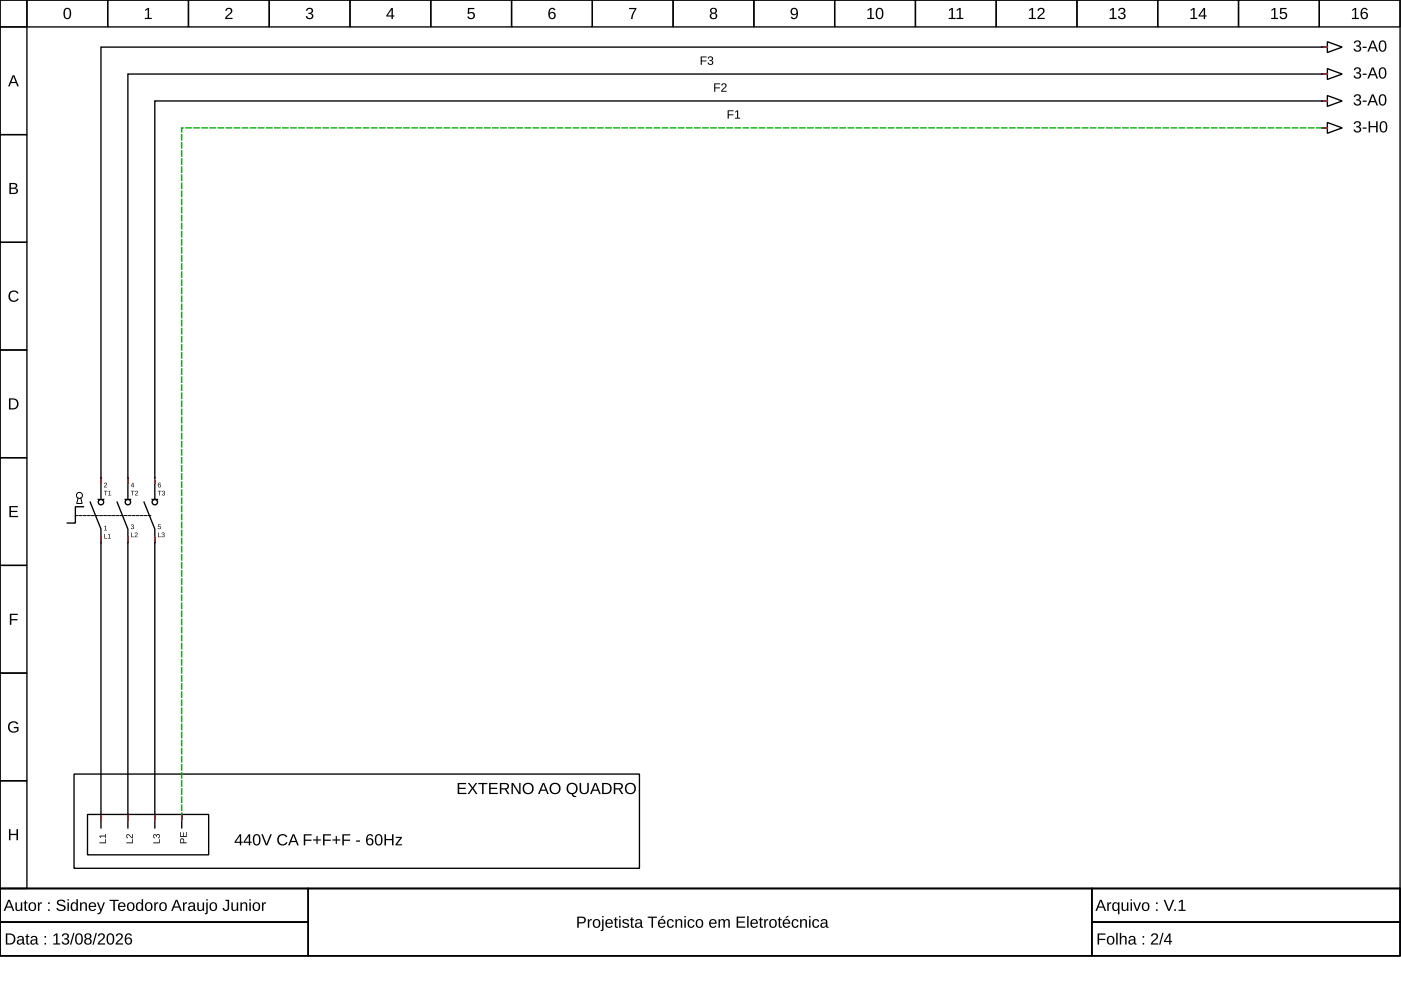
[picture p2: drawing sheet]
<svg xmlns="http://www.w3.org/2000/svg" width="297mm" height="210mm" viewBox="0 0 297 210" stroke-linecap="round" stroke-linejoin="round" font-family="sans-serif">
<g fill="none" stroke="#000" stroke-width=".29">
<path d="M0 0h296.8v188.4h-296.8zM0 0h5.7v5.7h-5.7zM5.7 0h17.1v5.7h-17.1zM22.8 0h17.2v5.7h-17.2zM40 0h17.1v5.7h-17.1zM57.1 0h17.1v5.7h-17.1zM74.2 0h17.1v5.7h-17.1zM91.3 0h17.2v5.7h-17.2zM108.5 0h17.1v5.7h-17.1zM125.6 0h17.1v5.7h-17.1zM142.7 0h17.1v5.7h-17.1zM159.8 0h17.2v5.7h-17.2z"/>
<path d="M177 0h17.1v5.7h-17.1zM194.1 0h17.1v5.7h-17.1zM211.2 0h17.1v5.7h-17.1zM228.3 0h17.2v5.7h-17.2zM245.5 0h17.1v5.7h-17.1zM262.6 0h17.1v5.7h-17.1zM279.7 0h17.1v5.7h-17.1zM0 5.7h5.7v22.8h-5.7zM280.3 15.7h-253.2v85.6M280.3 10h-258.9v95.6M280.6 15.7h.8M280.6 10h.8"/>
<path d="M281.4 14.6l3.2 1.1-3.2 1.1zM281.4 8.8l3.2 1.2-3.2 1.1zM0 28.5h5.7v22.9h-5.7zM280.3 21.4h-247.5v79.9M280.6 21.4h.8M280.6 27.1h.8M281.4 20.3l3.2 1.1-3.2 1.1zM281.4 26l3.2 1.1-3.2 1.2zM0 51.4h5.7v22.8h-5.7zM0 74.2h5.7v22.8h-5.7zM0 97h5.7v22.9h-5.7zM0 119.9h5.7v22.8h-5.7z"/>
<path d="M17.7 107.4h-1.7v3.5h-1.7M19.1 106.5l2.3 5.7v63.3M20.8 105.9h1.2M24.8 106.5l2.3 5.7v63.3M26.5 105.9h1.2M27.1 101.6v4M30.5 106.5l2.3 5.7v63.3M32.3 105.9h1.1M32.8 101.8v3.8M0 142.7h5.7v22.8h-5.7zM0 165.5h5.7v22.9h-5.7zM15.7 164.1h119.9v20h-119.9z"/>
<path d="M18.6 172.7h25.6v8.5h-25.6zM38.5 172.7v2.8M0 188.4h296.8v14.3h-296.8zM0 188.4h65.4v7.1h-65.4zM0 195.5h65.4v7.2h-65.4zM65.4 188.4h166.1v14.3h-166.1zM231.5 188.4h65.3v7.1h-65.3zM231.5 195.5h65.3v7.2h-65.3z"/>
<circle cx="21.4" cy="106.5" r=".57"/>
<circle cx="27.1" cy="106.5" r=".57"/>
<circle cx="32.8" cy="106.5" r=".57"/>
</g>
<g fill="#000">
<path d="M30.8 2.1l.5-.4h.3v2.1h.6v.2h-1.5v-.2h.6v-1.8l-.5 .4zM48 1.8a.76 .76 0 0 1 1.2 .2 .76 .76 0 0 1-.5 1.1l-.6 .7h1.2v.2h-1.6l.1-.4 .5-.5a.7 .7 0 0 0 .4-1.2l-.5 .1-.1 .3h-.3zM65.1 1.8a.69 .69 0 0 1 1-.1 .69 .69 0 0 1 0 1.1h-.2a.67 .67 0 0 1 .5 .9 .67 .67 0 0 1-1 .4l-.5-.5-.1-.2h.3a.48 .48 0 0 0 .7 .4 .48 .48 0 0 0 .2-.7l-.6-.1v-.3a.46 .46 0 0 0 .6-.2 .46 .46 0 0 0-.3-.6 .46 .46 0 0 0-.5 .4h-.3zM99.2 1.7h1.4v.2h-1.1v.8a.81 .81 0 0 1 1 .2 .81 .81 0 0 1-.1 1.1 .81 .81 0 0 1-1.1-.1l-.2-.4h.3a.53 .53 0 0 0 .8 .2 .53 .53 0 0 0 0-.8 .53 .53 0 0 0-.8 .1h-.3zM133.4 1.7h1.5l-.6 1.5-.2 .8h-.3l.1-.6 .7-1.5h-1.2zM2.1 61.9a1.18 1.18 0 0 1 1.8 .3l-.3 .1a.87 .87 0 0 0-1.3-.1 .87 .87 0 0 0 .1 1.3 .87 .87 0 0 0 1.3-.2l.3 .1a1.21 1.21 0 0 1-1.8 .4 1.21 1.21 0 0 1-.1-1.9zM2 107.3h1.8v.3h-1.5v.7h1.4v.3h-1.4v.8h1.5v.2h-1.8zM22.2 102.4a.33 .33 0 0 1 .5 .2 .33 .33 0 0 1-.3 .4l-.2 .2 .5 .1h-.7l.5-.5a.2 .2 0 0 0 0-.4 .19 .19 0 0 0-.3 .2h-.1zM22.1 111.6l.4-.1v.9l.2 .1h-.6l.2-.1v-.8l-.2 .2zM27.9 111.3a.28 .28 0 0 1 .4-.1 .28 .28 0 0 1-.1 .5 .26 .26 0 0 1 .2 .3 .26 .26 0 0 1-.3 .2l-.4-.3 .4 .2a.18 .18 0 0 0 .2-.2 .18 .18 0 0 0-.3-.2v-.1a.19 .19 0 0 0 .3-.1 .19 .19 0 0 0-.2-.2 .19 .19 0 0 0-.2 .1h-.1zM33.5 111.2h.6l-.5 .1v.3a.34 .34 0 0 1 .5 .2 .34 .34 0 0 1-.2 .4 .34 .34 0 0 1-.4-.2l.3 .1a.26 .26 0 0 0 .1-.4 .26 .26 0 0 0-.4 0zM2.1 130.1h1.7v.3h-1.4v.9h1.3v.2h-1.3v1h-.3z"/>
<path d="M2 153.2a1.23 1.23 0 0 1 1.9 .3l-.3 .1a.9 .9 0 0 0-1.3-.2 .9 .9 0 0 0-.2 1.2 1 1 0 0 0 1.5 .2v-.4h-.7v-.3h1v.8a1.29 1.29 0 0 1-1.8 .2 1.29 1.29 0 0 1-.1-1.9zM1.9 175.8h.3v1h1.3v-1h.3v2.3h-.3v-1h-1.3v1h-.3z"/>
<path d="M2.7 16h.3l1 2.3h-.3l-.3-.7h-1.1l-.2 .7h-.4zM2.9 16.2l-.5 1.2h.9z"/>
<path d="M13.8 1.8a.88 .88 0 0 1 1 .1 .88 .88 0 0 1 .3 1 .88 .88 0 0 1-.8 1.2 .88 .88 0 0 1-.8-1.2v-.7zM14 2a1.59 1.59 0 0 0 .1 1.8h.2a1.09 1.09 0 0 0 .4-1.5l-.3-.4z"/>
<path d="M83 1.7h.3v1.6h.3v.2h-.3v.5h-.3v-.5h-1.1v-.2zM83 2l-.8 1.3h.8z"/>
<path d="M116.6 1.8a.74 .74 0 0 1 1.2 .3l-.3 .1a.49 .49 0 0 0-.7-.3 .49 .49 0 0 0-.2 .6l-.1 .3a.77 .77 0 0 1 1.2 0 .77 .77 0 0 1-.1 1.2 .77 .77 0 0 1-1.1-.2l-.2-.5v-.8zM116.5 3.3a.5 .5 0 0 0 1 0 .5 .5 0 0 0-1 0z"/>
<path d="M148.6 12h1.2v.2h-1v.6h1v.2h-1v.7h-.2zM150.2 12.1a.5 .5 0 0 1 .8 0 .5 .5 0 0 1-.2 .7 .52 .52 0 0 1 .3 .8 .52 .52 0 0 1-.8 .1l-.3-.4h.2a.36 .36 0 0 0 .5 .3 .36 .36 0 0 0 .2-.6l-.5-.1v-.2a.34 .34 0 0 0 .5-.1 .34 .34 0 0 0-.2-.5 .34 .34 0 0 0-.4 .3h-.3z"/>
<path d="M151.4 17.7h1.3v.2h-1v.6h.9v.2h-.9v.7h-.3zM153.1 17.8a.57 .57 0 0 1 .9 .1 .57 .57 0 0 1-.3 .8l-.6 .6h1v.1h-1.2l.1-.2 .5-.5a.38 .38 0 0 0 .3-.6 .38 .38 0 0 0-.6-.1l-.3 .1z"/>
<path d="M150.7 1.8a.7 .7 0 0 1 1-.1 .7 .7 0 0 1 .1 1l-.2 .1a.69 .69 0 0 1 .4 .9 .69 .69 0 0 1-1 .4 .64 .64 0 0 1-.5-.6 .64 .64 0 0 1 .4-.7l-.3-.4zM150.8 2.3a.45 .45 0 0 0 .9 0 .45 .45 0 0 0-.9 0zM150.8 3.4a.5 .5 0 0 0 1 0 .5 .5 0 0 0-1 0z"/>
<path d="M167.8 1.9a.86 .86 0 0 1 1.1-.1 .86 .86 0 0 1 .3 1 .9 .9 0 0 1-.3 1.1 .9 .9 0 0 1-1.1 0l-.1-.3 .2-.1a.5 .5 0 0 0 .7 .3 .5 .5 0 0 0 .3-.6v-.3a.76 .76 0 0 1-1.2 .1 .76 .76 0 0 1 .1-1.1zM168 2a.54 .54 0 0 0 .1 .9 .54 .54 0 0 0 .8-.3 .54 .54 0 0 0-.5-.7z"/>
<path d="M184 2.1l.5-.4h.3v2.1h.6v.2h-1.5v-.2h.6v-1.8l-.5 .4zM186 1.8a.88 .88 0 0 1 1 .1 .88 .88 0 0 1 .3 1 .88 .88 0 0 1-.8 1.2 .88 .88 0 0 1-.8-1.2v-.7zM186.2 2a1.59 1.59 0 0 0 .1 1.8h.2a1.09 1.09 0 0 0 .4-1.5l-.3-.4z"/>
<path d="M201.2 2.1l.6-.4h.2v2.1h.6v.2h-1.5v-.2h.6v-1.8l-.5 .4zM202.9 2.1l.5-.4h.3v2.1h.6v.2h-1.5v-.2h.6v-1.8l-.5 .4z"/>
<path d="M218.2 2.1l.6-.4h.2v2.1h.6v.2h-1.5v-.2h.6v-1.8l-.5 .4zM220.2 1.8a.76 .76 0 0 1 1.2 .2 .76 .76 0 0 1-.4 1.1l-.7 .7h1.2v.2h-1.6l.1-.4 .6-.5a.7 .7 0 0 0 .3-1.2l-.5 .1-.1 .3h-.3z"/>
<path d="M235.3 2.1l.6-.4h.3v2.1h.5v.2h-1.4v-.2h.6v-1.8l-.6 .4zM237.3 1.8a.69 .69 0 0 1 1-.1 .69 .69 0 0 1 0 1.1h-.2a.67 .67 0 0 1 .5 .9 .67 .67 0 0 1-1 .4l-.5-.5-.1-.2h.3a.48 .48 0 0 0 .7 .4 .48 .48 0 0 0 .2-.7l-.6-.1v-.3a.46 .46 0 0 0 .7-.2 .46 .46 0 0 0-.4-.6 .46 .46 0 0 0-.5 .4h-.3z"/>
<path d="M252.5 2.1l.5-.4h.3v2.1h.6v.2h-1.5v-.2h.6v-1.8l-.5 .4zM255.2 1.7h.3v1.6h.3v.2h-.3v.5h-.3v-.5h-1.1v-.2zM255.2 2l-.8 1.3h.8z"/>
<path d="M269.6 2.1l.5-.4h.3v2.1h.6v.2h-1.5v-.2h.6v-1.8l-.5 .4zM271.4 1.7h1.4v.2h-1.1v.8a.81 .81 0 0 1 1.1 .2 .81 .81 0 0 1-.2 1.1 .81 .81 0 0 1-1.1-.1l-.2-.4h.3a.53 .53 0 0 0 .8 .2 .53 .53 0 0 0 .1-.8 .53 .53 0 0 0-.8 .1h-.3z"/>
<path d="M286.7 2.1l.6-.4h.2v2.1h.6v.2h-1.5v-.2h.6v-1.8l-.5 .4zM288.8 1.8a.74 .74 0 0 1 1.2 .3l-.3 .1a.49 .49 0 0 0-.6-.3 .49 .49 0 0 0-.3 .6v.3a.77 .77 0 0 1 1.1 0 .77 .77 0 0 1-.1 1.2 .77 .77 0 0 1-1.1-.2l-.2-.5v-.8zM288.7 3.3a.5 .5 0 0 0 1 0 .5 .5 0 0 0-1 0z"/>
<path d="M287.3 14.4a.69 .69 0 0 1 1 0 .69 .69 0 0 1 0 1h-.3a.67 .67 0 0 1 .6 .9 .67 .67 0 0 1-1 .4l-.6-.5v-.1l.3-.1a.48 .48 0 0 0 .6 .4 .48 .48 0 0 0 .2-.7l-.6-.1v-.3a.46 .46 0 0 0 .7-.2 .46 .46 0 0 0-.3-.6 .46 .46 0 0 0-.6 .4h-.3zM288.9 15.6h.8v.3h-.8zM290.9 14.3h.3l1 2.4h-.4l-.2-.7h-1.1l-.3 .7h-.3zM291 14.5l-.4 1.2h.9zM292.7 14.4a.88 .88 0 0 1 1 .1 .88 .88 0 0 1 .2 1 .88 .88 0 0 1-.8 1.2 .88 .88 0 0 1-.8-1.2l.1-.7zM292.8 14.6a1.59 1.59 0 0 0 .2 1.8h.1a1.09 1.09 0 0 0 .5-1.5l-.3-.4z"/>
<path d="M287.3 8.7a.69 .69 0 0 1 1-.1 .69 .69 0 0 1 0 1.1h-.3a.67 .67 0 0 1 .6 .9 .67 .67 0 0 1-1 .4l-.6-.5v-.2h.3a.48 .48 0 0 0 .6 .4 .48 .48 0 0 0 .2-.7l-.6-.1v-.3a.46 .46 0 0 0 .7-.2 .46 .46 0 0 0-.3-.6 .46 .46 0 0 0-.6 .4h-.3zM288.9 9.9h.8v.3h-.8zM290.9 8.6h.3l1 2.3h-.4l-.2-.6h-1.1l-.3 .6h-.3zM291 8.8l-.4 1.2h.9zM292.7 8.7a.88 .88 0 0 1 1 .1 .88 .88 0 0 1 .2 1 .88 .88 0 0 1-.8 1.2 .88 .88 0 0 1-.8-1.2l.1-.7zM292.8 8.9a1.59 1.59 0 0 0 .2 1.8h.1a1.09 1.09 0 0 0 .5-1.5l-.3-.4z"/>
<path d="M154.3 23.4h1.2v.2h-1v.6h1v.2h-1v.8h-.2zM155.9 23.7l.6-.3v1.6h.4v.2h-1.1v-.2h.5v-1.4l-.4 .3z"/>
<path d="M287.3 20.1a.69 .69 0 0 1 1 0 .69 .69 0 0 1 0 1l-.3 .1a.67 .67 0 0 1 .6 .9 .67 .67 0 0 1-1 .3l-.6-.4v-.2l.3-.1a.48 .48 0 0 0 .6 .5 .48 .48 0 0 0 .2-.8l-.6-.1v-.3a.46 .46 0 0 0 .7-.2 .46 .46 0 0 0-.3-.6 .46 .46 0 0 0-.6 .4h-.3zM288.9 21.3h.8v.3h-.8zM290.9 20h.3l1 2.4h-.4l-.2-.7h-1.1l-.3 .7h-.3zM291 20.3l-.4 1.1h.9zM292.7 20.1a.88 .88 0 0 1 1 .1 .88 .88 0 0 1 .2 1 .88 .88 0 0 1-.8 1.2 .88 .88 0 0 1-.8-1.2l.1-.7zM292.8 20.3a1.59 1.59 0 0 0 .2 1.8l.1 .1a1.09 1.09 0 0 0 .5-1.6l-.3-.4z"/>
<path d="M287.3 25.8a.69 .69 0 0 1 1 0 .69 .69 0 0 1 0 1l-.3 .1a.67 .67 0 0 1 .6 .9 .67 .67 0 0 1-1 .3l-.6-.4v-.2l.3-.1a.48 .48 0 0 0 .6 .5 .48 .48 0 0 0 .2-.8l-.6-.1v-.3a.46 .46 0 0 0 .7-.2 .46 .46 0 0 0-.3-.6 .46 .46 0 0 0-.6 .4h-.3zM288.9 27h.8v.3h-.8zM290.2 25.7h.3v1h1.3v-1h.3v2.4h-.3v-1.1h-1.3v1.1h-.3zM292.9 25.8a.88 .88 0 0 1 1 .1 .88 .88 0 0 1 .2 1 .88 .88 0 0 1-.8 1.2 .88 .88 0 0 1-.8-1.2l.1-.7zM293 26a1.59 1.59 0 0 0 .2 1.8l.1 .1a1.09 1.09 0 0 0 .5-1.6l-.3-.3z"/>
<path d="M2 38.8a1.53 1.53 0 0 1 1.6 .3l.1 .5-.5 .3a.64 .64 0 0 1 .6 .8 .64 .64 0 0 1-.8 .4h-1zM2.3 39v.8h.8l.2-.2-.1-.5zM2.3 40v.9l1.1-.1a.42 .42 0 0 0-.2-.7z"/>
<path d="M1.9 84.5h.8a1.18 1.18 0 0 1 1.2 1.1 1.18 1.18 0 0 1-1.1 1.2h-.9zM2.2 84.7v1.9h.5a.97 .97 0 0 0 .9-1.3 .97 .97 0 0 0-1.4-.6z"/>
<path d="M22.1 113.2h.1v.9h.5v.1h-.6zM22.9 113.4l.4-.2v.9l.2 .1h-.6l.2-.1v-.8l-.2 .2z"/>
<path d="M22 104.1h.8l-.3 .1v.8h-.2v-.8zM23 104.2l.3-.1v.8l.3 .1h-.6l.2-.1v-.7l-.2 .1z"/>
<path d="M27.8 112.9h.1v.9h.5v.1h-.6zM28.7 113a.33 .33 0 0 1 .5 .1 .33 .33 0 0 1-.3 .5l-.2 .2 .5 .1h-.7l.5-.6a.19 .19 0 0 0 0-.3 .19 .19 0 0 0-.3 .2h-.1z"/>
<path d="M27.7 104.1h.8l-.3 .1v.8h-.1v-.8zM28.7 104.1a.33 .33 0 0 1 .5 .2 .33 .33 0 0 1-.2 .4l-.2 .2 .5 .1h-.7l.5-.5a.19 .19 0 0 0-.1-.3 .19 .19 0 0 0-.2 .1h-.2z"/>
<path d="M28.2 102.4h.1v.6h.1l-.1 .3-.1-.2h-.5zM28.2 102.5l-.4 .5h.4z"/>
<path d="M33.5 112.9h.1v.9h.5v.1h-.6zM34.4 113a.28 .28 0 0 1 .4-.1 .28 .28 0 0 1-.1 .5 .26 .26 0 0 1 .2 .3 .26 .26 0 0 1-.3 .2l-.4-.3 .4 .2a.18 .18 0 0 0 .2-.2 .18 .18 0 0 0-.3-.2v-.1a.19 .19 0 0 0 .2-.1 .19 .19 0 0 0-.1-.2 .19 .19 0 0 0-.2 .2h-.1z"/>
<path d="M33.4 104.1h.8l-.3 .1v.8h-.1v-.8zM34.4 104.1a.28 .28 0 0 1 .5 0 .28 .28 0 0 1-.1 .4 .26 .26 0 0 1 .2 .4 .26 .26 0 0 1-.3 .2l-.4-.3 .4 .2a.18 .18 0 0 0 .2-.2 .18 .18 0 0 0-.3-.2v-.1a.19 .19 0 0 0 .2-.1 .19 .19 0 0 0-.1-.3 .19 .19 0 0 0-.2 .2h-.2z"/>
<path d="M33.6 102.5l.2-.2 .3 .2h-.4l-.1 .3a.34 .34 0 0 1 .5 .1 .34 .34 0 0 1-.2 .5 .34 .34 0 0 1-.4-.3zM33.6 103a.21 .21 0 0 0 .4 0 .21 .21 0 0 0-.4 0z"/>
<path d="M21.1 178.6h1.2v-.7h.2v.9h-1.4zM21.1 177.2h1.2v-.4h.2v.9h-.2v-.4h-1.1l.3 .4h-.2z"/>
<path d="M26.8 178.6h1.2v-.7h.2v.9h-1.4zM26.9 177a.73 .73 0 0 1 1 .5l.1 .1v-.8h.2v1l-.7-.6a.28 .28 0 0 0-.5-.1 .28 .28 0 0 0 .1 .5v.1l-.3-.2z"/>
<path d="M32.5 178.6h1.2v-.7h.2v.9h-1.4zM32.6 177l.4-.1 .2 .3a.37 .37 0 0 1 .4-.4 .37 .37 0 0 1 .3 .5l-.2 .4-.2 .1v-.2a.28 .28 0 0 0 .2-.4 .28 .28 0 0 0-.4-.1l-.1 .3h-.1a.27 .27 0 0 0-.1-.3 .27 .27 0 0 0-.4 .1 .27 .27 0 0 0 .2 .4v.2l-.3-.3z"/>
<path d="M38.3 177.9l.3-.2 .3 .2 .1 .7h.6v.2h-1.4zM38.5 178l-.1 .6h.5v-.5zM38.2 176.4h.2v.9h.4v-.8h.1v.8h.5v-.9h.2v1.1h-1.4z"/>
<path d="M50.8 176.9h.3v1.6h.4v.2h-.4v.5h-.3v-.5h-1.1v-.2zM50.8 177.2l-.8 1.3h.8zM52.7 176.9h.3v1.6h.4v.2h-.4v.5h-.2v-.5h-1.2v-.2zM52.8 177.2l-.9 1.3h.9zM54 177a.88 .88 0 0 1 1 .1 .88 .88 0 0 1 .2 1 .88 .88 0 0 1-.8 1.2 .88 .88 0 0 1-.8-1.2l.1-.7zM54.1 177.2a1.59 1.59 0 0 0 .2 1.8h.1a1.09 1.09 0 0 0 .5-1.5l-.3-.4zM55.4 176.9h.3l.8 2.1 .8-2.1h.3l-.9 2.3h-.4zM59.1 177.2a1.18 1.18 0 0 1 1.8 .2l-.3 .1a.87 .87 0 0 0-1.3 0 .87 .87 0 0 0 .1 1.3 .87 .87 0 0 0 1.3-.3l.2 .1a1.21 1.21 0 0 1-1.8 .4 1.21 1.21 0 0 1 0-1.8zM62 176.9h.4l1 2.3h-.4l-.2-.7h-1.1l-.3 .7h-.3zM62.2 177.1l-.4 1.2h.9zM64.4 176.9h1.7v.2h-1.4v.9h1.3v.3h-1.3v.9h-.3zM67.1 177.3h.2v.7h.7v.2h-.7v.7h-.2v-.7h-.7v-.2h.7zM68.5 176.9h1.7v.2h-1.4v.9h1.3v.3h-1.3v.9h-.3zM71.2 177.3h.2v.7h.7v.2h-.7v.7h-.2v-.7h-.7v-.2h.7zM72.6 176.9h1.7v.2h-1.4v.9h1.3v.3h-1.3v.9h-.3zM75.5 178.2h.8v.3h-.8zM78 177a.74 .74 0 0 1 1.1 .3l-.3 .1a.49 .49 0 0 0-.6-.3 .49 .49 0 0 0-.3 .6v.3a.77 .77 0 0 1 1.1 0 .77 .77 0 0 1-.1 1.2 .77 .77 0 0 1-1.1-.2l-.2-.5v-.8zM77.9 178.5a.5 .5 0 0 0 1 0 .5 .5 0 0 0-1 0zM79.8 177a.88 .88 0 0 1 1.1 .1 .88 .88 0 0 1 .2 1 .88 .88 0 0 1-.8 1.2 .88 .88 0 0 1-.8-1.2l.1-.7zM80 177.2a1.59 1.59 0 0 0 .1 1.8h.2a1.09 1.09 0 0 0 .4-1.5l-.2-.4zM81.5 176.9h.3v1h1.3v-1h.3v2.3h-.3v-1.1h-1.3v1.1h-.3zM83.9 177.4h1.3v.3l-1 1.3h1.1v.2h-1.5v-.2l1.1-1.3h-1z"/>
<path d="M97 166h1.8v.3h-1.4v.7h1.3v.3h-1.3v.8h1.5v.3h-1.9zM99.2 166h.3l.7 .9 .6-.9h.4l-.8 1.1 .9 1.3h-.4l-.7-1.1-.7 1.1h-.4l.9-1.3zM101.4 166h1.9v.3h-.8v2.1h-.3v-2.1h-.8zM103.7 166h1.8v.3h-1.5v.7h1.4v.3h-1.4v.8h1.6v.3h-1.9zM106 166h1.1a.68 .68 0 0 1 .8 .5 .68 .68 0 0 1-.6 .8l.7 1.1h-.4l-.6-1h-.7v1h-.3zM106.3 166.3v.8h.8a.44 .44 0 0 0 .5-.4 .44 .44 0 0 0-.5-.4zM108.5 166h.3l1.3 2v-2h.3v2.4h-.4l-1.3-2v2h-.2zM110.7 167.2a1.22 1.22 0 0 1 2.4 0 1.22 1.22 0 0 1-2.4 0zM111.3 166.5a.92 .92 0 0 0 0 1.4 .92 .92 0 0 0 1.4-.2 .92 .92 0 0 0-.1-1.2 .92 .92 0 0 0-1.3 0zM115 166h.4l.9 2.4h-.3l-.3-.7h-1l-.3 .7h-.3zM115.2 166.2l-.4 1.2h.9zM116.4 167.2a1.25 1.25 0 0 1 2.5 0 1.25 1.25 0 0 1-2.5 0zM117.1 166.5a.92 .92 0 0 0 0 1.4 .92 .92 0 0 0 1.3-.2 .92 .92 0 0 0-.1-1.2 .92 .92 0 0 0-1.2 0zM120.4 166.3a1.22 1.22 0 0 1 2 .3 1.22 1.22 0 0 1-.9 1.8l.2 .3h.5v.3a.72 .72 0 0 1-1-.6 1.23 1.23 0 0 1-1.1-.8 1.23 1.23 0 0 1 .3-1.3zM120.7 166.5a.92 .92 0 0 0 0 1.4 .92 .92 0 0 0 1.3-.2 .92 .92 0 0 0-.1-1.2 .92 .92 0 0 0-1.2 0zM122.9 166h.3v1.5a.65 .65 0 0 0 .7 .6 .65 .65 0 0 0 .6-.6v-1.5h.3v1.5a.98 .98 0 0 1-.9 .9 .98 .98 0 0 1-1-.9zM126.1 166h.3l1 2.4h-.4l-.2-.7h-1.1l-.3 .7h-.3zM126.2 166.2l-.4 1.2h.9zM127.7 166h.7a1.18 1.18 0 0 1 1.3 1.1 1.18 1.18 0 0 1-1.2 1.3h-.8zM128 166.3v1.8h.5a.97 .97 0 0 0 .8-1.2 .97 .97 0 0 0-1.3-.6zM130.1 166h1.1a.68 .68 0 0 1 .9 .5 .68 .68 0 0 1-.6 .8l.7 1.1h-.4l-.6-1h-.7v1h-.4zM130.5 166.3v.8h.7a.44 .44 0 0 0 .6-.4 .44 .44 0 0 0-.6-.4zM132.4 167.2a1.22 1.22 0 0 1 2.4 0 1.22 1.22 0 0 1-2.4 0zM133 166.5a.92 .92 0 0 0 0 1.4 .92 .92 0 0 0 1.4-.2 .92 .92 0 0 0-.1-1.2 .92 .92 0 0 0-1.3 0z"/>
<path d="M1.7 190.8h.4l.9 2.3h-.3l-.3-.7h-1l-.3 .7h-.3zM1.9 191l-.4 1.2h.8zM3.3 191.3h.3v1.2a.44 .44 0 0 0 .5 .5 .44 .44 0 0 0 .3-.6v-1.1h.3v1.8h-.3v-.3a.61 .61 0 0 1-.7 .4 .61 .61 0 0 1-.4-.7zM5.3 190.9h.2v.4h.3v.2h-.3v1.2l.1 .2h.3v.2h-.5l-.1-.1-.1-1.5h-.2v-.2h.2zM6.2 191.5a.91 .91 0 0 1 1.5 .6 .91 .91 0 0 1-1.1 1l-.4-.2-.1-.4zM6.6 191.6a.71 .71 0 0 0-.3 .9 .71 .71 0 0 0 .8 .4 .82 .82 0 0 0-.2-1.4zM8 191.3h.3v.4l.2-.3 .4-.1v.3h-.3l-.2 .3-.1 1.2h-.3zM10.2 191.3h.3v.4h-.3zM10.2 192.8h.3v.3h-.3zM12.2 191a1.07 1.07 0 0 1 1.7 .3h-.4a.58 .58 0 0 0-.6-.3 .58 .58 0 0 0-.5 .5l.6 .3a.72 .72 0 0 1 .9 .7 .72 .72 0 0 1-1 .7 .87 .87 0 0 1-1-.6l.4-.1a.71 .71 0 0 0 .7 .4 .71 .71 0 0 0 .6-.5l-.6-.3a.76 .76 0 0 1-.7-.3 .76 .76 0 0 1-.1-.8zM14.3 190.7h.3v.2h-.3zM14.3 191.3h.3v1.8h-.3zM15.1 191.5l.5-.2 .6 .3v-.9h.3v2.4h-.3v-.3a.69 .69 0 0 1-.9 .3 .69 .69 0 0 1-.3-.9zM15.4 191.7a.88 .88 0 0 0 .3 1.2 .75 .75 0 0 0 .5-.7 .75 .75 0 0 0-.5-.7zM17 191.3h.2l.1 .3a.61 .61 0 0 1 .7-.3 .61 .61 0 0 1 .4 .6v1.2h-.3v-1.1a.44 .44 0 0 0-.5-.5 .44 .44 0 0 0-.3 .6v1h-.3zM19 191.5a.82 .82 0 0 1 1-.1 .82 .82 0 0 1 .4 .9h-1.3a.53 .53 0 0 0 .3 .6 .53 .53 0 0 0 .7-.2h.2a.9 .9 0 0 1-1.2 .3 .9 .9 0 0 1-.2-1.3zM19.2 191.7l-.1 .4h1l-.3-.6zM20.6 191.3h.3l.5 1.5 .5-1.5h.4l-.7 1.8a.77 .77 0 0 1-.9 .7v-.2h.3l.3-.5zM23.2 190.8h2v.2h-.8v2.1h-.4v-2.1h-.8zM25.2 191.5a.82 .82 0 0 1 1-.1 .82 .82 0 0 1 .4 .9h-1.3a.53 .53 0 0 0 .3 .6 .53 .53 0 0 0 .7-.2h.3a.9 .9 0 0 1-1.3 .3 .9 .9 0 0 1-.2-1.3zM25.5 191.7l-.2 .4h1l-.3-.6zM27.1 191.5a.91 .91 0 0 1 1.4 .6 .91 .91 0 0 1-1 1l-.4-.2-.2-.4zM27.4 191.6a.71 .71 0 0 0-.2 .9 .71 .71 0 0 0 .8 .4 .82 .82 0 0 0-.3-1.4zM29 191.5l.5-.2 .5 .3v-.9h.3l.1 2.4h-.3l-.1-.3a.69 .69 0 0 1-.8 .3 .69 .69 0 0 1-.4-.9zM29.2 191.7a.88 .88 0 0 0 .4 1.2 .75 .75 0 0 0 .5-.7 .75 .75 0 0 0-.5-.7zM30.9 191.5a.91 .91 0 0 1 1.4 .6 .91 .91 0 0 1-1 1l-.4-.2-.2-.4zM31.2 191.6a.71 .71 0 0 0-.2 .9 .71 .71 0 0 0 .8 .4 .82 .82 0 0 0-.3-1.4zM32.7 191.3h.3v.4l.2-.3 .4-.1v.3h-.4l-.1 .3-.1 1.2h-.3zM34 191.5a.91 .91 0 0 1 1.4 .6 .91 .91 0 0 1-1.1 1l-.3-.2-.2-.4zM34.3 191.6a.71 .71 0 0 0-.3 .9 .71 .71 0 0 0 .8 .4 .82 .82 0 0 0-.2-1.4zM37.2 190.8h.4l1 2.3h-.4l-.2-.7h-1.1l-.3 .7h-.3zM37.4 191l-.4 1.2h.9zM38.8 191.3h.3v.4l.2-.3 .3-.1v.3h-.3l-.2 .3v1.2h-.3zM40.1 191.4a.72 .72 0 0 1 .8-.1 .72 .72 0 0 1 .4 .6v.9l.3 .1v.2h-.4l-.2-.3a.61 .61 0 0 1-.7 .4 .61 .61 0 0 1-.4-.7 .61 .61 0 0 1 .7-.5h.4a.41 .41 0 0 0-.2-.5 .41 .41 0 0 0-.6 .3h-.3zM40.3 192.3a.4 .4 0 0 0 .1 .7 .4 .4 0 0 0 .6-.3v-.5zM41.8 191.3h.3v1.2a.44 .44 0 0 0 .5 .5 .44 .44 0 0 0 .4-.6v-1.1h.3v1.8h-.3v-.3a.61 .61 0 0 1-.7 .4 .61 .61 0 0 1-.5-.7zM43.7 190.7h.3v.2h-.3zM43.7 191.3h.3v2.1a.44 .44 0 0 1-.6 .4v-.2l.3-.1zM44.6 191.5a.91 .91 0 0 1 1.4 .6 .91 .91 0 0 1-1 1l-.4-.2-.2-.4zM44.9 191.6a.71 .71 0 0 0-.2 .9 .71 .71 0 0 0 .8 .4 .82 .82 0 0 0-.3-1.4zM47.8 190.8h.8v1.6a.71 .71 0 0 1-.7 .8 .71 .71 0 0 1-.7-.7h.3a.39 .39 0 0 0 .4 .4 .39 .39 0 0 0 .4-.5v-1.4h-.5zM49.1 191.3h.3v1.2a.44 .44 0 0 0 .4 .5 .44 .44 0 0 0 .4-.6v-1.1h.3v1.8h-.3v-.3a.61 .61 0 0 1-.7 .4 .61 .61 0 0 1-.4-.7zM51 191.3h.3v.3a.61 .61 0 0 1 .7-.3 .61 .61 0 0 1 .4 .6v1.2h-.3v-1.1a.44 .44 0 0 0-.5-.5 .44 .44 0 0 0-.3 .6v1h-.3zM52.9 190.7h.3v.2h-.3zM52.9 191.3h.3v1.8h-.3zM53.7 191.5a.91 .91 0 0 1 1.5 .6 .91 .91 0 0 1-1.1 1l-.4-.2-.1-.4zM54.1 191.6a.71 .71 0 0 0-.3 .9 .71 .71 0 0 0 .8 .4 .82 .82 0 0 0-.2-1.4zM55.5 191.3h.3v.4l.2-.3 .4-.1v.3h-.3l-.2 .3-.1 1.2h-.3z"/>
<path d="M1.2 197.9h.8a1.18 1.18 0 0 1 1.3 1.1 1.18 1.18 0 0 1-1.2 1.3h-.9zM1.6 198.2v1.8h.5a.97 .97 0 0 0 .8-1.2 .97 .97 0 0 0-1.3-.6zM3.9 198.5a.72 .72 0 0 1 .7-.1 .72 .72 0 0 1 .5 .6v.9l.2 .2v.2h-.4l-.1-.4a.61 .61 0 0 1-.8 .5 .61 .61 0 0 1-.4-.8 .61 .61 0 0 1 .7-.4h.5a.41 .41 0 0 0-.3-.5 .41 .41 0 0 0-.5 .2h-.4zM4 199.5a.4 .4 0 0 0 .1 .6 .4 .4 0 0 0 .6-.3l.1-.4zM5.7 198.1h.2v.4h.3v.2h-.3v1.1l.1 .2h.3v.3h-.6l-.1-.2v-1.4h-.2v-.2h.2zM6.7 198.5a.72 .72 0 0 1 .8-.1 .72 .72 0 0 1 .4 .6v.9l.3 .2v.2h-.4l-.2-.4a.61 .61 0 0 1-.7 .5 .61 .61 0 0 1-.5-.8 .61 .61 0 0 1 .8-.4h.4a.41 .41 0 0 0-.3-.5 .41 .41 0 0 0-.5 .2h-.3zM6.9 199.5a.4 .4 0 0 0 .1 .6 .4 .4 0 0 0 .5-.3l.1-.4zM9.4 198.5h.4v.3h-.4zM9.4 199.9h.4v.4h-.4zM11.4 198.3l.5-.4h.3v2.1h.6v.3h-1.5v-.3h.6v-1.8l-.5 .4zM13.3 198a.69 .69 0 0 1 1.1 0 .69 .69 0 0 1-.1 1l-.2 .1a.67 .67 0 0 1 .6 .9 .67 .67 0 0 1-1 .3l-.6-.4v-.2l.3-.1a.48 .48 0 0 0 .6 .5 .48 .48 0 0 0 .2-.8l-.6-.1v-.3a.46 .46 0 0 0 .7-.2 .46 .46 0 0 0-.3-.6 .46 .46 0 0 0-.6 .4h-.3zM15.5 197.8h.3l-.7 2.5h-.3zM16.3 198a.88 .88 0 0 1 1 .1 .88 .88 0 0 1 .3 1 .88 .88 0 0 1-.9 1.2 .88 .88 0 0 1-.8-1.2l.1-.7zM16.4 198.2a1.59 1.59 0 0 0 .2 1.8l.1 .1a1.09 1.09 0 0 0 .5-1.6l-.3-.4zM18.1 198a.7 .7 0 0 1 1 0 .7 .7 0 0 1 0 1h-.1a.69 .69 0 0 1 .4 1 .69 .69 0 0 1-1 .3 .64 .64 0 0 1-.6-.6 .64 .64 0 0 1 .5-.7l-.4-.3zM18.2 198.5a.45 .45 0 0 0 .9 0 .45 .45 0 0 0-.9 0zM18.2 199.6a.49 .49 0 0 0 .9 0 .49 .49 0 0 0-.9 0zM20.3 197.8h.2l-.6 2.5h-.3zM21 198a.76 .76 0 0 1 1.2 .2 .76 .76 0 0 1-.5 1.1l-.7 .7h1.3v.3h-1.6l.1-.4 .5-.6a.7 .7 0 0 0 .4-1.1h-.5l-.2 .3h-.3zM22.9 198a.88 .88 0 0 1 1.1 .1 .88 .88 0 0 1 .2 1 .88 .88 0 0 1-.8 1.2 .88 .88 0 0 1-.8-1.2l.1-.7zM23.1 198.2a1.59 1.59 0 0 0 .1 1.8l.2 .1a1.09 1.09 0 0 0 .5-1.6l-.3-.4zM24.8 198a.76 .76 0 0 1 1.2 .2 .76 .76 0 0 1-.5 1.1l-.6 .7h1.2v.3h-1.6l.1-.4 .5-.6a.7 .7 0 0 0 .4-1.1h-.5l-.2 .3h-.3zM26.8 198a.74 .74 0 0 1 1.1 .4h-.2a.49 .49 0 0 0-.7-.2 .49 .49 0 0 0-.3 .6v.3a.77 .77 0 0 1 1.2 0 .77 .77 0 0 1-.1 1.1 .77 .77 0 0 1-1.2-.2l-.1-.5v-.7zM26.7 199.5a.5 .5 0 0 0 1 0 .5 .5 0 0 0-1 0z"/>
<path d="M122.4 194.3a2.06 2.06 0 0 1 1.6 .2 .73 .73 0 0 1 .1 .9 .73 .73 0 0 1-.7 .4h-.7v.9h-.3zM122.7 194.6v.9h1a.47 .47 0 0 0-.1-.8zM124.6 194.9h.3v.4l.2-.4h.4v.3h-.4l-.1 .2-.1 1.3h-.3zM125.9 195.1a.91 .91 0 0 1 1.4 .5 .91 .91 0 0 1-1.1 1.1l-.3-.2-.2-.4zM126.2 195.2a.71 .71 0 0 0-.3 .8 .71 .71 0 0 0 .9 .4 .82 .82 0 0 0-.3-1.3zM127.7 194.2h.3v.3h-.3zM127.7 194.9h.3v2a.44 .44 0 0 1-.7 .5v-.2l.4-.2zM128.5 195.1a.82 .82 0 0 1 1-.2 .82 .82 0 0 1 .4 1h-1.2a.53 .53 0 0 0 .3 .6 .53 .53 0 0 0 .6-.3l.3 .1a.9 .9 0 0 1-1.3 .3 .9 .9 0 0 1-.2-1.3zM128.8 195.2l-.1 .4h.9l-.3-.5zM130.5 194.5h.2v.4h.3v.2h-.3v1.2l.1 .2h.2v.2h-.5l-.1-.2v-1.4h-.3v-.2h.3zM131.3 194.2h.3v.3h-.3zM131.3 194.9h.3v1.8h-.3zM132.1 195a.82 .82 0 0 1 1.3 .3h-.3a.38 .38 0 0 0-.5-.3 .38 .38 0 0 0-.2 .5l.1 .1a.62 .62 0 0 1 .8 .2 .62 .62 0 0 1-.1 .8 .89 .89 0 0 1-1.3-.3l.3-.1a.44 .44 0 0 0 .5 .4 .44 .44 0 0 0 .3-.5l-.1-.1a.79 .79 0 0 1-.9-.8zM133.9 194.5h.2v.4h.3v.2h-.3v1.2l.1 .2h.2v.2h-.5l-.1-.2v-1.4h-.2v-.2h.2zM134.9 195a.72 .72 0 0 1 .8-.1 .72 .72 0 0 1 .4 .6v.9l.3 .1v.2h-.4l-.2-.3a.61 .61 0 0 1-.8 .4 .61 .61 0 0 1-.4-.8 .61 .61 0 0 1 .8-.4h.4a.41 .41 0 0 0-.3-.5 .41 .41 0 0 0-.5 .3l-.3-.1zM135.1 195.9a.4 .4 0 0 0 .1 .7 .4 .4 0 0 0 .5-.4l.1-.4zM137.3 194.3h2v.3h-.8v2.1h-.4v-2.1h-.8zM139.7 195.1a.82 .82 0 0 1 1-.2 .82 .82 0 0 1 .4 1h-1.3a.53 .53 0 0 0 .3 .6 .53 .53 0 0 0 .7-.3l.3 .1a.9 .9 0 0 1-1.3 .3 .9 .9 0 0 1-.2-1.3zM140 195.2l-.2 .4h1l-.3-.5zM140.4 194.2h.4l-.7 .5zM141.6 195.1a.74 .74 0 0 1 1.3 .3h-.3a.46 .46 0 0 0-.7-.3 .46 .46 0 0 0-.2 .7 .47 .47 0 0 0 .2 .6 .47 .47 0 0 0 .7-.3l.3 .1a.8 .8 0 0 1-1.1 .5 .8 .8 0 0 1-.4-1.2zM143.2 194.9h.3v.3a.61 .61 0 0 1 .7-.3 .61 .61 0 0 1 .4 .6v1.2h-.3v-1.1a.44 .44 0 0 0-.4-.5 .44 .44 0 0 0-.4 .6v1h-.3zM145.1 194.2h.3v.3h-.3zM145.1 194.9h.3v1.8h-.3zM146 195.1a.74 .74 0 0 1 1.2 .3h-.3a.46 .46 0 0 0-.6-.3 .46 .46 0 0 0-.2 .7 .47 .47 0 0 0 .2 .6 .47 .47 0 0 0 .6-.3l.4 .1a.8 .8 0 0 1-1.1 .5 .8 .8 0 0 1-.4-1.2zM147.7 195.1a.91 .91 0 0 1 1.4 .5 .91 .91 0 0 1-1.1 1.1l-.3-.2-.2-.4zM148 195.2a.71 .71 0 0 0-.2 .8 .71 .71 0 0 0 .8 .4 .82 .82 0 0 0-.3-1.3zM150.6 195.1a.82 .82 0 0 1 .9-.2 .82 .82 0 0 1 .4 1h-1.2a.53 .53 0 0 0 .3 .6 .53 .53 0 0 0 .6-.3l.3 .1a.9 .9 0 0 1-1.3 .3 .9 .9 0 0 1-.2-1.3zM150.8 195.2l-.1 .4h.9l-.3-.5zM152.3 194.9h.3v.3a.56 .56 0 0 1 .5-.3 .56 .56 0 0 1 .6 .3 .56 .56 0 0 1 .6-.3 .56 .56 0 0 1 .4 .6v1.2h-.3v-1.4a.4 .4 0 0 0-.5-.2 .4 .4 0 0 0-.2 .6v1h-.3v-1.4a.4 .4 0 0 0-.6-.2 .4 .4 0 0 0-.2 .6v1h-.3zM156.2 194.3h1.8v.3h-1.5v.8h1.4v.2h-1.4v.8h1.5v.3h-1.8zM158.4 194.2h.3v2.5h-.3zM159.3 195.1a.82 .82 0 0 1 1-.2 .82 .82 0 0 1 .4 1h-1.3a.53 .53 0 0 0 .3 .6 .53 .53 0 0 0 .7-.3l.2 .1a.9 .9 0 0 1-1.2 .3 .9 .9 0 0 1-.2-1.3zM159.5 195.2l-.1 .4h1l-.3-.5zM161.2 194.5h.2v.4h.3v.2h-.3v1.2l.1 .2h.3v.2h-.5l-.2-.2v-1.4h-.2v-.2h.2zM162 194.9h.3v.4l.2-.4h.4v.3h-.3l-.2 .2-.1 1.3h-.3zM163.3 195.1a.91 .91 0 0 1 1.4 .5 .91 .91 0 0 1-1.1 1.1l-.3-.2-.2-.4zM163.6 195.2a.71 .71 0 0 0-.3 .8 .71 .71 0 0 0 .9 .4 .82 .82 0 0 0-.3-1.3zM165.2 194.5h.2v.4h.3v.2h-.3v1.2l.1 .2h.3v.2h-.5l-.2-.2v-1.4h-.2v-.2h.2zM166.1 195.1a.82 .82 0 0 1 1-.2 .82 .82 0 0 1 .4 1h-1.3a.53 .53 0 0 0 .4 .6 .53 .53 0 0 0 .6-.3l.3 .1a.9 .9 0 0 1-1.3 .3 .9 .9 0 0 1-.2-1.3zM166.4 195.2l-.1 .4h.9l-.3-.5zM166.9 194.2h.3l-.7 .5zM168 195.1a.74 .74 0 0 1 1.3 .3h-.3a.46 .46 0 0 0-.6-.3 .46 .46 0 0 0-.2 .7 .47 .47 0 0 0 .2 .6 .47 .47 0 0 0 .6-.3l.3 .1a.8 .8 0 0 1-1.1 .5 .8 .8 0 0 1-.3-1.2zM169.6 194.9h.3v.3a.61 .61 0 0 1 .7-.3 .61 .61 0 0 1 .5 .6v1.2h-.3v-1.1a.44 .44 0 0 0-.5-.5 .44 .44 0 0 0-.4 .6v1h-.3zM171.5 194.2h.3v.3h-.3zM171.5 194.9h.3v1.8h-.3zM172.4 195.1a.74 .74 0 0 1 1.3 .3h-.3a.46 .46 0 0 0-.7-.3 .46 .46 0 0 0-.2 .7 .47 .47 0 0 0 .3 .6 .47 .47 0 0 0 .6-.3l.3 .1a.8 .8 0 0 1-1.1 .5 .8 .8 0 0 1-.4-1.2zM174.2 195a.72 .72 0 0 1 .8-.1 .72 .72 0 0 1 .4 .6v.9l.3 .1v.2h-.4l-.2-.3a.61 .61 0 0 1-.7 .4 .61 .61 0 0 1-.5-.8 .61 .61 0 0 1 .8-.4h.4a.41 .41 0 0 0-.3-.5 .41 .41 0 0 0-.5 .3l-.3-.1zM174.4 195.9a.4 .4 0 0 0 .1 .7 .4 .4 0 0 0 .5-.4l.1-.4z"/>
<path d="M232.7 197.9h1.7v.3h-1.4v.9h1.3v.2h-1.3v1h-.3zM234.9 198.7a.91 .91 0 0 1 1.4 .5 .91 .91 0 0 1-1.1 1.1l-.3-.2-.2-.5zM235.2 198.7a.71 .71 0 0 0-.3 .9 .71 .71 0 0 0 .9 .4 .82 .82 0 0 0-.3-1.4zM236.7 197.8h.3v2.5h-.3zM237.4 197.8h.3v1a.61 .61 0 0 1 .7-.4 .61 .61 0 0 1 .5 .7v1.2h-.3v-1.2a.43 .43 0 0 0-.5-.5 .43 .43 0 0 0-.4 .6v1.1h-.3zM239.5 198.5a.72 .72 0 0 1 .8-.1 .72 .72 0 0 1 .4 .6v.9l.3 .2v.2h-.4l-.2-.4a.61 .61 0 0 1-.7 .5 .61 .61 0 0 1-.5-.8 .61 .61 0 0 1 .8-.4h.4a.41 .41 0 0 0-.3-.5 .41 .41 0 0 0-.5 .2h-.3zM239.7 199.5a.4 .4 0 0 0 .1 .6 .4 .4 0 0 0 .5-.3l.1-.4zM242.3 198.5h.3v.3h-.3zM242.3 199.9h.3v.4h-.3zM244.3 198a.76 .76 0 0 1 1.2 .2 .76 .76 0 0 1-.5 1.1l-.7 .7h1.3v.3h-1.6l.1-.4 .5-.6a.7 .7 0 0 0 .4-1.1h-.5l-.2 .3h-.3zM246.4 197.8h.3l-.7 2.5h-.3zM247.9 197.9h.3v1.6h.3v.2h-.3v.6h-.3v-.6h-1.1v-.2zM247.9 198.3l-.8 1.2h.8z"/>
<path d="M233.2 190.8h.4l.9 2.3h-.3l-.3-.7h-1l-.3 .7h-.4zM233.4 191l-.5 1.2h.9zM234.8 191.3h.2l.1 .4 .1-.3 .4-.1v.3h-.3l-.2 .3v1.2h-.3zM236 191.5l.5-.2 .5 .3 .1-.3h.2v2.5h-.3v-1a.69 .69 0 0 1-.8 .3 .69 .69 0 0 1-.4-.9zM236.2 191.7a.88 .88 0 0 0 .3 1.2 .75 .75 0 0 0 .6-.7 .75 .75 0 0 0-.5-.7zM237.8 191.3h.3v1.2a.44 .44 0 0 0 .5 .5 .44 .44 0 0 0 .3-.6v-1.1h.3v1.8h-.2l-.1-.3a.61 .61 0 0 1-.7 .4 .61 .61 0 0 1-.4-.7zM239.7 190.7h.3v.2h-.3zM239.7 191.3h.3v1.8h-.3zM240.2 191.3h.4l.5 1.6 .5-1.6h.3l-.6 1.8h-.4zM242.3 191.5a.91 .91 0 0 1 1.4 .6 .91 .91 0 0 1-1.1 1l-.3-.2-.2-.4zM242.6 191.6a.71 .71 0 0 0-.2 .9 .71 .71 0 0 0 .8 .4 .82 .82 0 0 0-.3-1.4zM245.1 191.3h.3v.4h-.3zM245.1 192.8h.3v.3h-.3zM246.7 190.8h.3l.8 2.1 .8-2.1h.4l-1 2.3h-.3zM249 192.8h.3v.3h-.3zM249.9 191.2l.6-.4h.3v2.1h.6v.2h-1.5v-.2h.6v-1.8l-.6 .3z"/>
</g>
<g fill="none" stroke="#f00" stroke-width=".29">
<path d="M280.3 15.7h1.1M280.3 10h1.1M280.3 21.4h1.1M280.3 27.1h1.1M21.4 101.3v1.2M21.4 113.9v1.1M27.1 101.3v1.2M27.1 113.9v1.1M32.8 101.3v1.2M32.8 113.9v1.1M21.4 172.7v1.1M27.1 172.7v1.1"/>
<path d="M32.8 172.7v1.1M38.5 172.7v1.1"/>
</g>
<g fill="none" stroke="#00f" stroke-width=".29">
<path d="M280.3 10h.1M280.3 15.7h.1M280.3 21.4h.1M280.3 27.1h.1M21.4 101.3h.1M21.4 115h.1M27.1 101.3h.1M27.1 115h.1M32.8 101.3h.1M32.8 115h.1M21.4 172.7h.1M27.1 172.7h.1"/>
<path d="M32.8 172.7h.1M38.5 172.7h.1"/>
</g>
<g fill="none" stroke="#000" stroke-width=".21">
<path d="M16.6 105.6l-.3 1.1h1.1l-.3-1.1"/>
<circle cx="16.8" cy="105" r=".64"/>
</g>
<path d="M16 109.3h16" fill="none" stroke="#000" stroke-width=".21" stroke-dasharray=".6 .3"/>
<path d="M280.3 27.1h-241.8v145.6" fill="none" stroke="#0a0" stroke-width=".29" stroke-dasharray="1.1 .6"/>
</svg>
